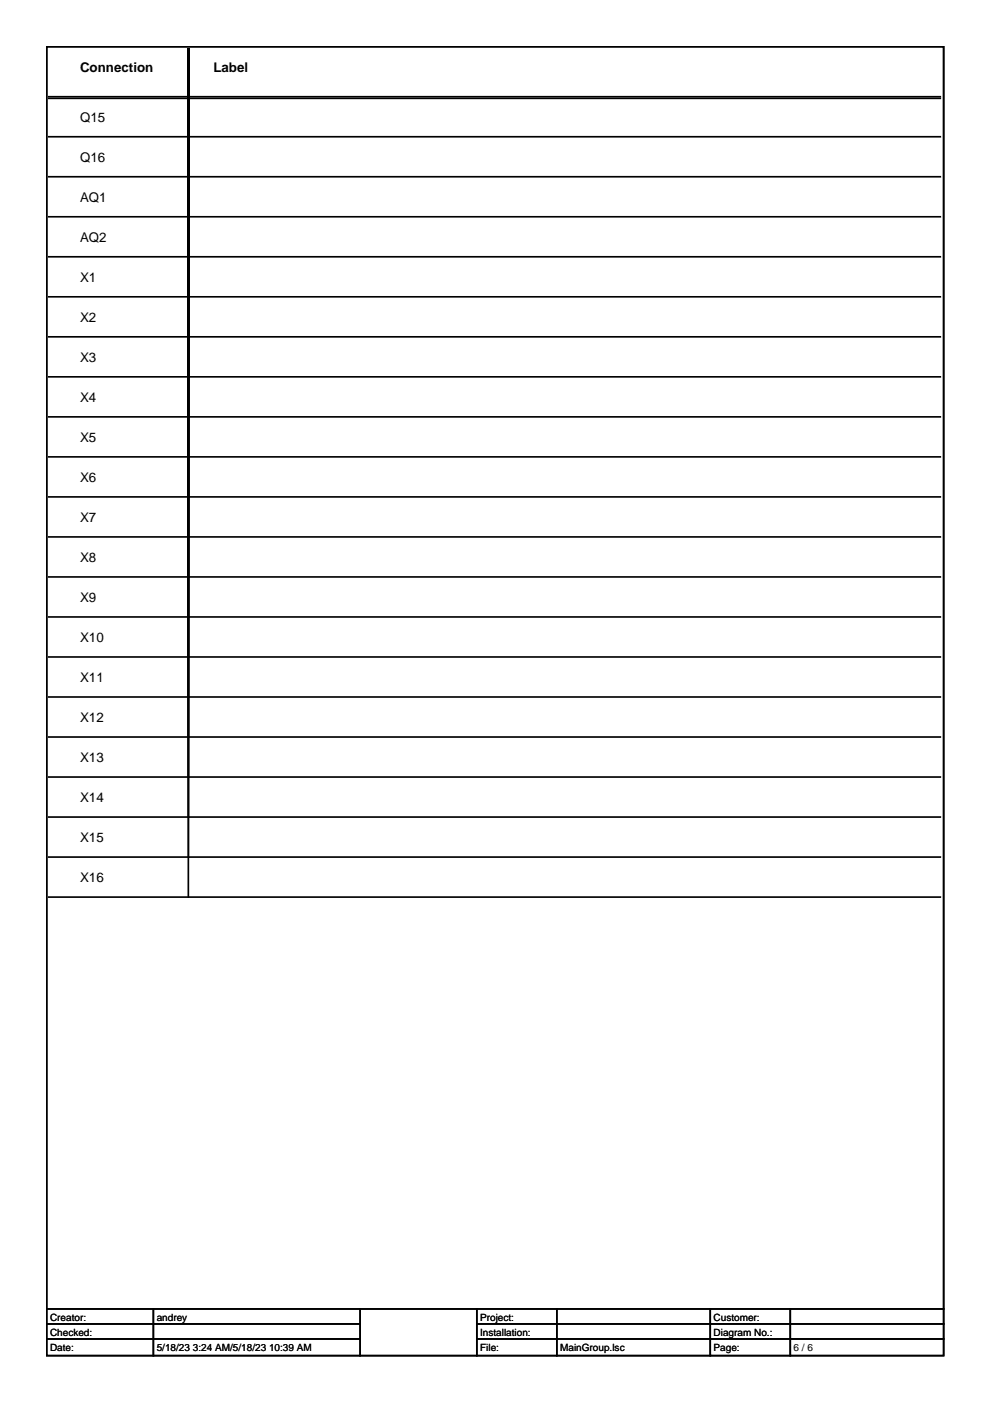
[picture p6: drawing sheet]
<svg xmlns="http://www.w3.org/2000/svg" width="210mm" height="297mm" viewBox="0 0 210 297" stroke-linecap="round" stroke-linejoin="round" font-family="sans-serif">
<defs><g id="words">
<g font-size="2.8">
<text x="16.9" y="15.2">Connection</text>
<text x="45.2" y="15.2">Label</text>
<text x="16.9" y="25.8">Q15</text>
<text x="16.9" y="34.2">Q16</text>
<text x="16.9" y="42.7">AQ1</text>
<text x="16.9" y="51.2">AQ2</text>
<text x="16.9" y="59.6">X1</text>
<text x="16.9" y="68.1">X2</text>
<text x="16.9" y="76.6">X3</text>
<text x="16.9" y="85">X4</text>
<text x="16.9" y="93.5">X5</text>
<text x="16.9" y="102">X6</text>
<text x="16.9" y="110.4">X7</text>
<text x="16.9" y="118.9">X8</text>
<text x="16.9" y="127.4">X9</text>
<text x="16.9" y="135.8">X10</text>
<text x="16.9" y="144.3">X11</text>
<text x="16.9" y="152.8">X12</text>
<text x="16.9" y="161.2">X13</text>
<text x="16.9" y="169.7">X14</text>
<text x="16.9" y="178.2">X15</text>
<text x="16.9" y="186.6">X16</text>
</g>
<g font-size="2.1">
<text x="10.6" y="279.4">Creator:</text>
<text x="33.2" y="279.4">andrey</text>
<text x="101.6" y="279.4">Project:</text>
<text x="151" y="279.4">Customer:</text>
<text x="10.6" y="282.6">Checked:</text>
<text x="10.6" y="285.7">Date:</text>
<text x="33.2" y="285.7">5/18/23 3:24 AM/5/18/23 10:39 AM</text>
<text x="101.6" y="282.6">Installation:</text>
<text x="101.6" y="285.7">File:</text>
<text x="118.5" y="285.7">MainGroup.lsc</text>
<text x="151" y="282.6">Diagram No.:</text>
<text x="151" y="285.7">Page:</text>
<text x="167.9" y="285.7">6 / 6</text>
</g>
</g></defs>
<g fill="#000">
<path d="M39.7 10.2h.3v18.9h-.3zM39.7 10.2h.3v27.4h-.3zM39.7 10.2h.3v35.8h-.3zM39.7 10.2h.3v44.3h-.3zM39.7 10.2h.3v52.8h-.3zM39.7 10.2h.3v61.2h-.3zM39.7 10.2h.3v69.7h-.3zM39.7 10.2h.3v78.2h-.3zM39.7 10.2h.3v86.6h-.3zM39.7 10.2h.3v95.1h-.3zM39.7 10.2h.3v103.6h-.3zM39.7 10.2h.3v112h-.3z"/>
<path d="M39.7 10.2h.3v120.5h-.3zM39.7 10.2h.3v129h-.3zM39.7 10.2h.3v137.4h-.3zM39.7 10.2h.3v145.9h-.3zM39.7 10.2h.3v154.4h-.3zM39.7 10.2h.3v162.8h-.3zM39.7 10.2h.3v171.3h-.3zM39.7 10.2h.3v179.8h-.3zM10.2 20.3h188.9v.3h-188.9zM10.2 20.6h188.9v.4h-188.9zM10.2 28.8h188.9v.3h-188.9zM10.2 37.2h188.9v.4h-188.9z"/>
<path d="M10.2 45.7h188.9v.3h-188.9zM10.2 54.2h188.9v.3h-188.9zM10.2 62.6h188.9v.4h-188.9zM10.2 71.1h188.9v.3h-188.9zM10.2 79.6h188.9v.3h-188.9zM10.2 88h188.9v.4h-188.9zM10.2 96.5h188.9v.3h-188.9zM10.2 105h188.9v.3h-188.9zM10.2 113.4h188.9v.4h-188.9zM10.2 121.9h188.9v.3h-188.9zM10.2 130.4h188.9v.3h-188.9zM10.2 138.8h188.9v.4h-188.9z"/>
<path d="M10.2 147.3h188.9v.3h-188.9zM10.2 155.8h188.9v.3h-188.9zM10.2 164.2h188.9v.4h-188.9zM10.2 172.7h188.9v.3h-188.9zM10.2 181.2h188.9v.3h-188.9zM10.2 189.6h188.9v.4h-188.9zM9.8 276.8h190v.3h-190zM32.3 276.8h.3v10.2h-.3zM76 276.8h.4v10.2h-.4zM100.7 276.8h.4v10.2h-.4zM117.7 276.8h.3v10.2h-.3zM150.1 276.8h.4v10.2h-.4z"/>
<path d="M167 276.8h.4v10.2h-.4zM9.8 283.1h66.6v.4h-66.6zM9.8 279.9h66.6v.4h-66.6zM100.7 283.1h99.1v.4h-99.1zM100.7 279.9h99.1v.4h-99.1z"/>
<path d="M9.9 9.9v.2h189.8v-.2h-.2v276.9h.2v-.2h-189.8v.2h.2v-276.9zM9.8 9.8v277.2h190v-277.2z"/>
<path d="M9.9 9.9v.2h189.8v-.2h-.2v276.9h.2v-.2h-189.8v.2h.2v-276.9zM9.8 9.8v277.2h190v-277.2z"/>
</g>
<use href="#words"/>
</svg>
